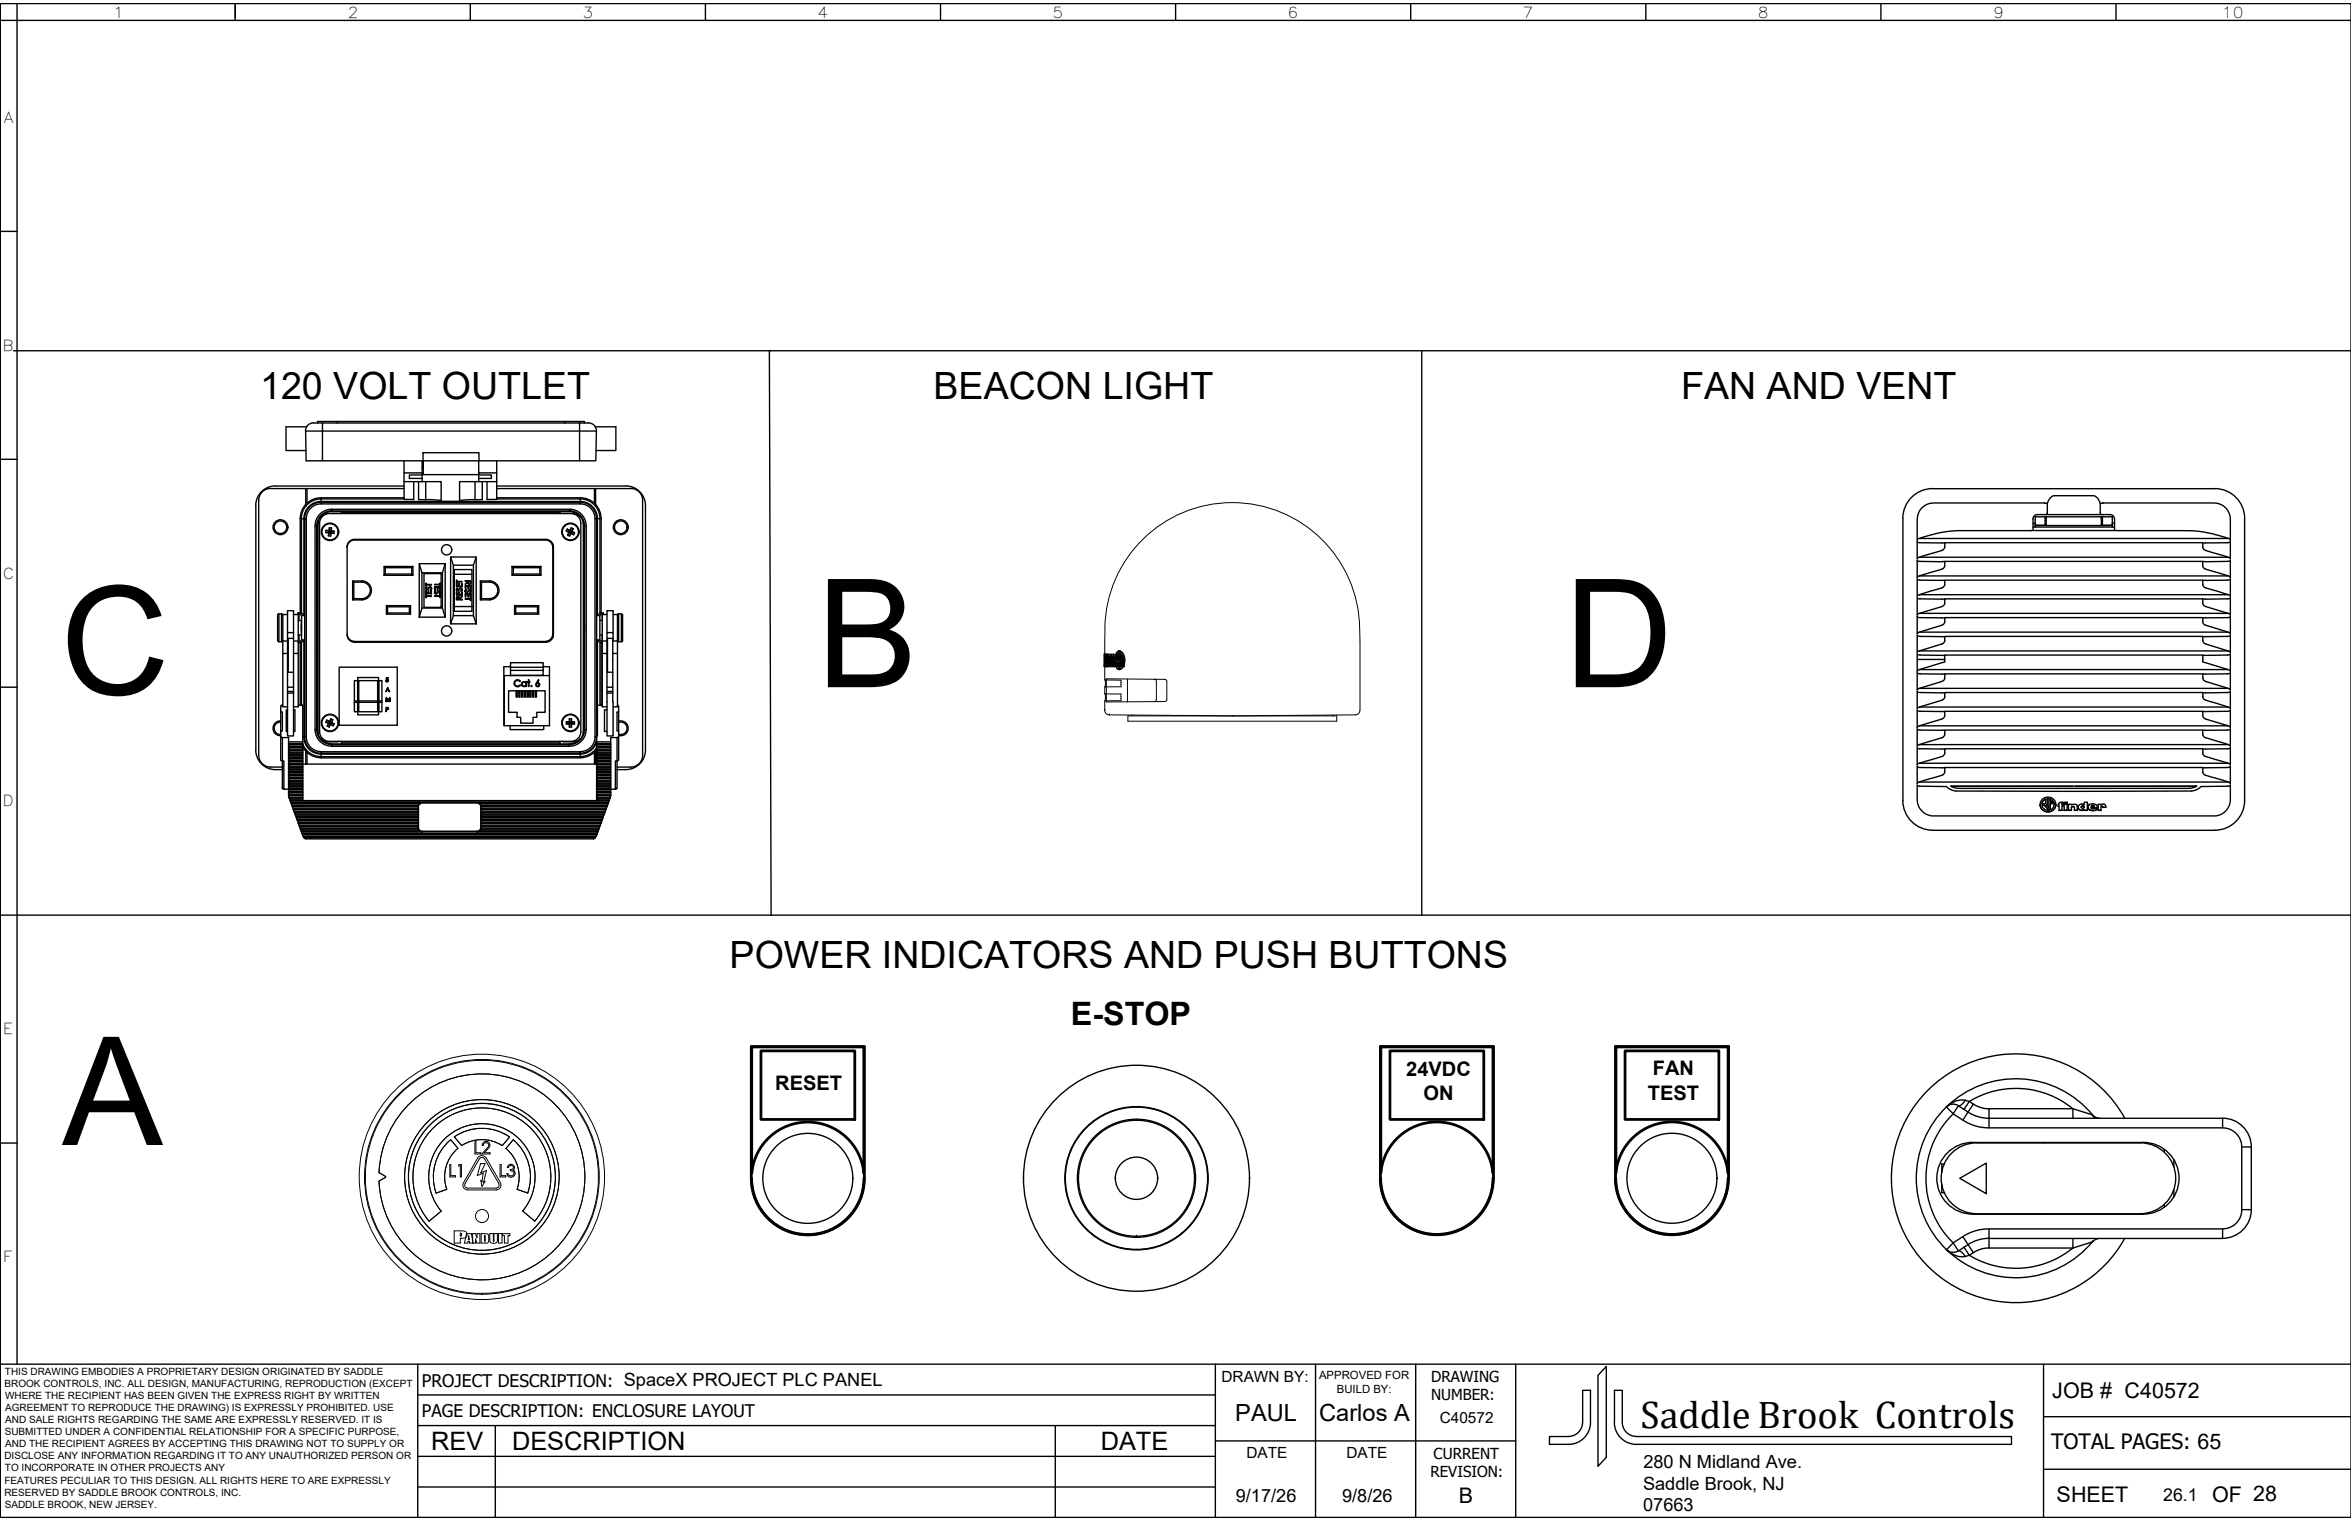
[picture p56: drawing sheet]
<svg xmlns="http://www.w3.org/2000/svg" width="432mm" height="279mm" viewBox="0 0 432 279" stroke-linecap="round" stroke-linejoin="round" font-family="sans-serif">
<defs><g id="words">
<g font-size="27.8">
<text x="11.1" y="127.6">C</text>
<text x="150" y="126.2">B</text>
<text x="287.3" y="126.2">D</text>
<text x="11.4" y="210.3">A</text>
</g>
<text font-size="7.1" x="301.3" y="262.4">Saddle Brook Controls</text>
<g font-size="6.9">
<text x="47.8" y="73.3">120 VOLT OUTLET</text>
<text x="171.5" y="73.3">BEACON LIGHT</text>
<text x="308.8" y="73.2">FAN AND VENT</text>
<text x="134" y="177.8">POWER INDICATORS AND PUSH BUTTONS</text>
</g>
<text font-size="5.9" x="196.7" y="188.3">E-STOP</text>
<g font-size="4.7">
<text x="79.2" y="266.3">REV</text>
<text x="94" y="266.4">DESCRIPTION</text>
<text x="202.2" y="266.3">DATE</text>
</g>
<g font-size="4.3">
<text x="226.9" y="261.1">PAUL</text>
<text x="242.3" y="261.1">Carlos A</text>
</g>
<g font-size="4">
<text x="376.9" y="256.8">JOB # C40572</text>
<text x="377.7" y="275.9">SHEET</text>
<text x="406.3" y="275.9">OF 28</text>
</g>
<g font-size="3.9">
<text x="376.7" y="266.3">TOTAL PAGES: 65</text>
<text x="267.9" y="276.1">B</text>
</g>
<g font-size="3.7">
<text x="258.3" y="197.6">24VDC</text>
<text x="303.6" y="197.5">FAN</text>
<text x="142.4" y="200.3">RESET</text>
<text x="261.5" y="202">ON</text>
<text x="302.6" y="202">TEST</text>
</g>
<g font-size="3.3">
<text x="301.8" y="269.6">280 N Midland Ave.</text>
<text x="227" y="275.9">9/17/26</text>
<text x="246.5" y="275.9">9/8/26</text>
<text x="301.8" y="273.6">Saddle Brook, NJ</text>
<text x="301.8" y="277.6">07663</text>
</g>
<g font-size="3.2">
<text x="77.5" y="254.8">PROJECT DESCRIPTION: SpaceX PROJECT PLC PANEL</text>
<text x="77.5" y="260.2">PAGE DESCRIPTION: ENCLOSURE LAYOUT</text>
<text x="397.3" y="275.7">26.1</text>
</g>
<g font-size="2.8">
<text x="20.8" y="3.2">1</text>
<text x="63.9" y="3.2">2</text>
<text x="107" y="3.2">3</text>
<text x="150.2" y="3.2">4</text>
<text x="193.3" y="3.2">5</text>
<text x="236.5" y="3.2">6</text>
<text x="279.7" y="3.2">7</text>
<text x="322.9" y="3.2">8</text>
<text x="366" y="3.2">9</text>
<text x="408.1" y="3.2">10</text>
<text x=".7" y="22.5">A</text>
<text x=".5" y="64.4">B</text>
<text x=".5" y="106.3">C</text>
<text x=".5" y="148.1">D</text>
<text x=".6" y="190">E</text>
<text x=".6" y="231.9">F</text>
<text x="224.3" y="253.8">DRAWN BY:</text>
<text x="262.8" y="253.9">DRAWING</text>
<text x="262.8" y="257.2">NUMBER:</text>
<text x="264.4" y="261.4">C40572</text>
<text x="228.9" y="267.9">DATE</text>
<text x="247.3" y="267.9">DATE</text>
<text x="263.3" y="267.9">CURRENT</text>
<text x="262.7" y="271.4">REVISION:</text>
</g>
<g font-size="2.1">
<text x="242.3" y="253.3">APPROVED FOR</text>
<text x="245.5" y="255.8">BUILD BY:</text>
</g>
<g font-size="1.8">
<text x=".8" y="254.8">BROOK CONTROLS, INC. ALL DESIGN, MANUFACTURING, REPRODUCTION (EXCEPT</text>
<text x=".9" y="252.6">THIS DRAWING EMBODIES A PROPRIETARY DESIGN ORIGINATED BY SADDLE</text>
<text x=".9" y="257">WHERE THE RECIPIENT HAS BEEN GIVEN THE EXPRESS RIGHT BY WRITTEN</text>
<text x=".9" y="263.7">SUBMITTED UNDER A CONFIDENTIAL RELATIONSHIP FOR A SPECIFIC PURPOSE,</text>
<text x="1" y="259.2">AGREEMENT TO REPRODUCE THE DRAWING) IS EXPRESSLY PROHIBITED. USE</text>
<text x="1" y="261.4">AND SALE RIGHTS REGARDING THE SAME ARE EXPRESSLY RESERVED. IT IS</text>
<text x=".8" y="268.1">DISCLOSE ANY INFORMATION REGARDING IT TO ANY UNAUTHORIZED PERSON OR</text>
<text x="1" y="265.9">AND THE RECIPIENT AGREES BY ACCEPTING THIS DRAWING NOT TO SUPPLY OR</text>
<text x=".8" y="272.5">FEATURES PECULIAR TO THIS DESIGN. ALL RIGHTS HERE TO ARE EXPRESSLY</text>
<text x=".8" y="274.7">RESERVED BY SADDLE BROOK CONTROLS, INC.</text>
<text x=".9" y="270.3">TO INCORPORATE IN OTHER PROJECTS ANY</text>
<text x=".9" y="276.9">SADDLE BROOK, NEW JERSEY.</text>
</g>
</g></defs>
<!-- layer: 0 -->
<g fill="none" stroke="#000" stroke-width=".25">
<path d="M0 .7h431.8v278.1h-431.8zM0 3.7h431.8M3.1 .7v249.9M43.2 .7v3M86.4 .7v3M129.6 .7v3M172.7 .7v3M215.9 .7v3M259.1 .7v3M302.3 .7v3M345.5 .7v3M388.6 .7v3"/>
<path d="M0 42.5h3.1M2.5 64.4h429.3M56.1 79.2h3.1v5.4h-3zM56.3 78.4h-3.8v4.4h3.7M59.2 77.7h47.2v1.5h-47.2zM59.2 77.7h-1.6a1.45 1.45 0 0 0-1.5 1.5M61.9 77.4h41.9v.3M61.9 77.4h-3.6v.3M61.9 77.4v.3M103.8 77.4h3.6v.3M106.4 77.7h1.7a1.45 1.45 0 0 1 1.4 1.5M106.4 79.2h3.1l-.1 5.4h-3z"/>
<path d="M109.3 78.4h3.8v4.4h-3.6M141.3 64.4l.3 103.7M261.1 64.4v103.7M0 84.4h3.1M47.5 91.9v46.8M49.7 89.7a2.17 2.17 0 0 0-2.2 2.2M49.7 89.7h6.5M55.1 95.3v17.3h-.4v.3M55.1 95.3h.3M55.4 95.3h.4v17.8l-.4-.5zM56.2 93l-.6 .8-.2 1.5M56.2 92.7v.3"/>
<path d="M56.2 89.7h.2v2.8l-.2 .5M56.2 89.7v3M56.2 92.7l-.8 1.2-.3 1.4M56.4 89.7h17.8M58.2 96.6h-.3v37.4M58.2 96.6v37.4M58.2 96.6h.1M58.3 96.6v37.4M58.3 99.3h.1M58.4 95.8l-.1 .8M59 92.3a2.99 2.99 0 0 0-3 3M59 92.6a2.7 2.7 0 0 0-2.7 2.7"/>
<path d="M59 92.1a3.1 3.1 0 0 0-3.2 3.2M59 91.4l-1.4 .3-1.2 .7M59 92.3h47.6v.3h-47.6zM59 91.4v.7M59 92.1h47.6M59 91.4h15.2M59.2 84.6h18.5M59.9 97.8h.6l-.1 .1M59.9 97.4l.6 .2-.1-.1M60 94.4a1.81 1.81 0 0 0-1.6 1.8v38.2a1.81 1.81 0 0 0 1.8 1.8M60.4 97.9l-.1 .5M60.4 97.5l-.5-.1-.1 .4 .6 .1"/>
<path d="M60.5 97.8l-.2 .6 .4 .1 .1-.6M60.5 97.8h.2M60.5 96.9l-.1 .6M60.5 94.3a1.81 1.81 0 0 0-1.8 1.8v38.3a1.81 1.81 0 0 0 1.8 1.8h44.4a1.81 1.81 0 0 0 1.8-1.8v-38.3a1.81 1.81 0 0 0-1.8-1.8M60.5 96.9l.4 .1M60.5 96.9v.7M60.5 94.3h44.4M60.7 97.8l.6 .2zM60.7 97.6v.9M60.7 97.6h-.2v.2M60.8 97.5l.6 .1M60.9 97l-.1 .5"/>
<path d="M60.9 97l-.2 .6 .2-.1M60.9 93.8a2.76 2.76 0 0 0-2.7 2.8M60.9 93.5a3.1 3.1 0 0 0-3 3.1M60.9 94a2.61 2.61 0 0 0-1.9 .8M60.9 93.6h43.7v.3h-43.7zM60.9 93.9v.1h41.9M61.4 97.6l-.1 .4M61.4 97.6h-.7M62.7 94.2h40.1M62.7 94v.3M65.1 99.2a1.34 1.34 0 0 0-1.3 1.3M65.1 99.2h35.1"/>
<path d="M74.2 89.3h-23.6a3.6 3.6 0 0 0-3.6 3.6v44.9M74.2 84.6v2.3h3.3v-2.3M74.2 88.5v3.2l1.8 .1v-3.3M74.2 91.7h-15.2a3.6 3.6 0 0 0-2.8 1.3M74.2 88.5h3.3M74.2 86.9v1.6M76.9 88.5v3.3h1.3v-3.3M77.5 85.8h.2v-1.2v2.6h10.2v-.5M77.5 86.9v.3h-2.3v.7h2.3M77.5 88.5h3.5v3.6h3.4v-3.6h3.5M77.5 87.2v1.3M77.5 86.1h.2"/>
<path d="M77.7 83.2h10.3v1.4h-10.3zM77.7 85.7h.1M78.2 91.8l2.8 .1M87.2 91.8l-2.8 .1M87.2 88.5v3.3M87.9 84.6v2.3h3.3v-2.3M87.9 87.2h2.4v.7h-2.4M87.9 88.5h3.3M87.9 86.9v1.6M88 84.6h18.4M88.6 88.5v3.3h-1.4M89.5 88.5v3.3l1.7-.1v-3.2"/>
<path d="M91.2 91.7h15.4v.4M91.2 89.3h23.8M91.2 86.9v1.6M91.2 89.7h18M91.2 91.4h15.4M100.2 99.2a1.34 1.34 0 0 1 1.3 1.3M101.5 99.9v17.3M102.8 94h1.8v-.2a2.76 2.76 0 0 1 2.8 2.8M102.8 94v.3M104 97.6l.6 .2h-.1M104.2 97.2l-.2 .3 .5 .3M104.2 97.2l.5 .2"/>
<path d="M104.2 97.2l.5 .4 .2-.7 .4 .2-.4 .6 .6 .2-.2 .3M104.5 97.8l-.2 .5 .3 .2M104.6 93.5a3.1 3.1 0 0 1 3.1 3.1M104.6 94a2.61 2.61 0 0 1 1.9 .8M104.6 97.8l-.3 .5M104.7 97.6l.8 .3M104.7 97.6l-.1 .2 .2 .1 .1-.2M104.8 97.9l.5 .3M104.9 98l-.3 .5M104.9 97l-.2 .6M105.3 97.1l-.3 .5M105.3 94.4a1.81 1.81 0 0 1 1.8 1.8v38.3a1.85 1.85 0 0 1-1.8 1.7"/>
<path d="M105.3 94.4h.1M105.3 98.2l-.4-.2-.1-.1-.2 .6M106.6 92.6a2.7 2.7 0 0 1 2.7 2.7M106.6 92.3a2.99 2.99 0 0 1 3 3M106.6 92.1a3.1 3.1 0 0 1 3.1 3.2M106.6 91.4l1.4 .3 1.2 .7M106.6 91.4v.3a3.6 3.6 0 0 1 2.8 1.3M107.1 95.8l.1 .8h.2M107.1 99.3h.1M107.2 96.6v37.4M107.4 96.6h.3M107.4 96.6v37.4"/>
<path d="M107.7 96.6v37.4M109.3 95.3h.3v40.1M109.3 95.3v40.1M109.4 92.7l.7 1.2 .3 1.4M109.4 92.7v.3M109.4 89.7h-.2v2.8l.2 .5M109.4 93l.5 .8 .3 1.5v17.3l-.5 .5M109.7 95.3v17.8h.5v4.5h-.5v17.6M109.7 95.3h.7M110.4 95.3v17.3h.4v.3M114.9 89.3a3.6 3.6 0 0 1 3.7 3.6v44.9M115.9 89.7a2.17 2.17 0 0 1 2.1 2.2"/>
<path d="M115.9 89.7h-6.5v3M118 91.9v46.8M51 113v4.7M51 117.7l.2 .2M51.2 112.8l-.2 .2M51.7 112.8l.2 .2M51.7 112.8h-.5v5.1h.5M51.7 112.8v5.1M51.9 117.7l-.2 .2M51.9 117.8h.9M52.8 116.2v-4h1.1v4M52.8 119.5h.1"/>
<path d="M52.8 112.9h-.9v7.1M52.8 117.8v2.2M52.9 119v2.7M53.9 117.3v17.9h-1.1v-15.2h-.9v9.8h.9M53.9 117.3v-1.1h-1.1v1.6M53.9 117.3h-1v6.2h1M53.9 112.9h.9v16.9h-.9M53.9 117.8h.9M54.7 112.6h.2M54.8 114h.5M54.8 116.6h.5M54.9 118h-.1h.3"/>
<path d="M54.9 112.6l.5 .5v4.5l-.5 .4M54.9 112.6v1.4M54.9 116.6v1.4M55.1 112.6h.3M55.1 118v11.5M55.3 114.7v1.2M55.4 118h-.3M55.4 114.2v2.2M55.4 113.1h.4M55.4 117.6h.4M58.2 114.3v2zM58.3 111.1h.1"/>
<path d="M58.3 119.5h.1M63.8 100.5v16a1.34 1.34 0 0 0 1.3 1.3h35.1a1.39 1.39 0 0 0 1.3-1.3M63.8 100.4a1.34 1.34 0 0 1 1.3-1.3h35.2a1.34 1.34 0 0 1 1.3 1.3M63.8 116.6a1.34 1.34 0 0 0 1.3 1.4M63.8 100.2h.1M64.8 106.7l.2 .2h1.5v-.2M64.8 110.2l.2-.2h1.5v.2zM65 106.9v3.1M65.1 118h35.2M66.5 106.7a1.73 1.73 0 0 1 1.7 1.7 1.73 1.73 0 0 1-1.7 1.8M66.5 106.9a1.51 1.51 0 0 1 1.5 1.5 1.51 1.51 0 0 1-1.5 1.6M66.5 106.7h-1.7v3.5"/>
<path d="M70.5 104.1h5.3v1.6h-5.3zM70.5 105.7l.3-.2h4.8l.2 .2M70.5 104.1l.3 .2h4.8l.2-.2M70.8 104.3v1.2M71 111.3l.2 .2v1.1l-.2 .2zM71 111.3h4.4v1.5h-4.4M71.2 112.6h4l.2 .2M75.2 111.5v1.1M75.4 111.3l-.2 .2h-4M75.6 104.3v1.2M77 103.5h4.8v9.9h-4.8zM77 103.5l.5 1.7v6.5"/>
<path d="M77.5 111.7h3.8l.5 1.7M77.5 111.7l-.5 1.7M77.9 105.4h3.1v6.2h-3.1zM78.2 107.1h.1v.3h.9v.1h-.9v.2h-.1zM78.2 108.5h.1v.5h.3v-.5h.1v.5h.4v-.5h.1v.6h-1zM78.2 109.2h.1v.3l.9 .1h-.9v.2h-.1zM78.2 107.9l.2-.1-.1 .2a.15 .15 0 0 0 0 .2 .15 .15 0 0 0 .2 0l.3-.3a.27 .27 0 0 1 .5 0 .27 .27 0 0 1-.3 .4l.1-.1a.2 .2 0 0 0 0-.2 .2 .2 0 0 0-.2-.1l-.3 .4a.25 .25 0 0 1-.4-.1 .25 .25 0 0 1 0-.3zM79.8 109.4h1v-.2h.1v.5h-.1v-.2zM79.8 107.8h1.1v.6h-.1v-.5h-.4v.5h-.1v-.5h-.4v.5h-.1zM79.8 107.3h1v-.2h.1v.6h-.1v-.3zM79.9 108.6l.1-.1v.2a.18 .18 0 0 0-.1 .2 .18 .18 0 0 0 .3 .1l.3-.4a.26 .26 0 0 1 .3 0 .26 .26 0 0 1 .1 .4l-.2 .1 .1-.2a.16 .16 0 0 0 0-.2 .16 .16 0 0 0-.3 0l-.2 .3a.3 .3 0 0 1-.4 0 .3 .3 0 0 1 0-.4zM81.3 105.2v6.5"/>
<path d="M81.8 103.5l-.5 1.7h-3.8M82.8 102.3h4.7v12.3h-4.7zM82.8 102.3l.5 1.5v9.3l-.5 1.5M83.3 113.1h3.7l.5 1.5M83.4 105.5h3.3v5.9h-3.3zM83.4 111.4v.9h3.3v-.9M83.4 105.5v-.9h3.3v.9M83.8 106.6h.1v.2l1 .1h-1v.2h-.1zM83.8 108.7h.1v.5h.3v-.5h.1v.5h.5v-.5h.1v.6h-1.1zM83.8 107.2h.1v.5h.3v-.5h.1v.5h.5v-.5h.1v.6h-1.1zM83.8 108.1l.2-.1-.1 .2a.16 .16 0 0 0 0 .2 .16 .16 0 0 0 .3 0l.2-.3a.31 .31 0 0 1 .5 .1 .31 .31 0 0 1-.2 .4v-.2a.18 .18 0 0 0 .1-.2 .18 .18 0 0 0-.3-.1l-.3 .4a.26 .26 0 0 1-.3 0 .26 .26 0 0 1-.1-.4zM83.9 109.6a.3 .3 0 0 1 .3 0 .3 .3 0 0 1 .2 .3l.5-.4-.5 .5 .5 .1v.1h-1.1z"/>
<path d="M83.9 109.7l.3-.1 .1 .5h-.4zM85.4 109.1h1.1v.6h-.1v-.5h-.3v.5h-.1v-.5h-.4v.5h-.2zM85.4 107.6h1.1v.6h-.1v-.5h-.3v.5h-.1v-.5h-.4v.5h-.2zM85.4 106.7h1.1v.4a.29 .29 0 0 1-.4 .2 .29 .29 0 0 1-.2-.3l-.5 .4 .5-.5zM85.4 110h1v-.2h.1v.5h-.1v-.2h-1zM85.6 108.3l.1 .1h-.1a.2 .2 0 0 0-.1 .3 .2 .2 0 0 0 .3 .1l.3-.4a.23 .23 0 0 1 .4 .1 .23 .23 0 0 1-.2 .3l.1-.1a.15 .15 0 0 0 0-.2 .15 .15 0 0 0-.3 0l-.2 .3a.3 .3 0 0 1-.5-.1 .3 .3 0 0 1 .2-.4zM86 106.8h.4v.2a.19 .19 0 0 1-.2 .3 .19 .19 0 0 1-.2-.3zM87 103.8v9.3M87.5 102.3l-.5 1.5h-3.7M88.2 106.7l.2 .2h1.5v-.2h-1.7v3.5h1.7v-.2h-1.5l-.2 .2M88.4 106.9v3.1M89.9 106.7a1.73 1.73 0 0 1 1.8 1.7 1.73 1.73 0 0 1-1.8 1.8"/>
<path d="M89.9 106.9a1.51 1.51 0 0 1 1.5 1.5 1.51 1.51 0 0 1-1.5 1.6M94 104.1h5.4v1.6h-5.4zM94 104.1l.3 .2v1.2l-.3 .2M94.3 105.5h4.8M94.3 104.3h4.8M94.5 111.3h4.4v1.5h-4.4zM94.5 111.3l.2 .2v1.1l-.2 .2M94.7 112.6h4l.2 .2M98.7 111.5v1.1M98.9 111.3l-.2 .2h-4M99.4 104.1l-.3 .2v1.2l.3 .2M101.5 103h.1"/>
<path d="M101.5 113.9h.1M101.6 116.6a1.34 1.34 0 0 1-1.3 1.4M101.6 100.4v16.2M107.1 111.1h.1M107.1 119.5h.1M107.3 114.3v2zM109.7 117.6l.5 .4v11.5M110.2 117.6l.4 .4M110.2 118h.2M110.2 116.6h.4v1.4M110.4 112.6h-.2M110.4 118h.2"/>
<path d="M110.4 118v11.5M110.6 118h.1M110.6 112.6v1.4h-.4M110.6 117.8h.9M110.6 112.6l-.4 .5M110.8 112.6h-.2M111.5 117.8v-1.6h1.1v1.6M111.5 112.9h-.9v7.1M111.5 116.2v-4h1.1v4M111.5 119h.1M111.5 117.8v2.2M112.5 117.8h.9"/>
<path d="M112.6 112.9h.8v7.1M113.4 117.7l.2 .2M113.6 112.8l-.2 .2M113.6 112.8h.5v5.1h-.5zM114.1 112.8l.2 .2M114.3 117.7l-.2 .2M114.3 113v4.7M0 126.2h3.1M47 137.8a3.6 3.6 0 0 0 3.6 3.6h1.3M47.5 138.7a2.17 2.17 0 0 0 2.2 2.2h2.2M51.5 132.4a1.37 1.37 0 0 0-1.4 1.4 1.37 1.37 0 0 0 1.4 1.3M51.5 132.6a1.15 1.15 0 0 0-1.1 1.2 1.15 1.15 0 0 0 1.1 1.1"/>
<path d="M51.5 130.6l.3 .2 .1 3.4M51.5 135.3l.3 .2M51.6 129.8l-.1 9.8 .2 .1 .4 .1v5.2h.9M51.8 134.2l-.3 .2M51.9 135.5l-.1 9.3 .3 .2M51.9 135.5h1.1v.8M51.9 129.5l-.2 .1-.2 .1M52.8 130.4h-.2v4h.2M52.8 126.2h1.1M52.8 121.3h.1M52.8 122.3h.1M52.8 127h1.1"/>
<path d="M52.8 127.3h1.1M53 136.3v.3h2.6v-.3M53 136.6v.2h2.6v-.2M53 136.8v.3h2.6v-.3M53 137.1v.2h2.6v-.2M53 137.3v.3h2.6v-.3M53 137.6v.2h2.6v-.2M53 137.8v.3h2.6v-.3M53 138.1v.2h2.6v-.2M53 138.3v.3h2.6v-.3M53 138.6v.2h2.6v-.2M53 138.9v.3h2.6v-.3"/>
<path d="M53 139.2v.2h2.6v-.2M53 139.4v.3h2.6v-.3M53 139.7v.2h2.6v-.2M53 139.9v.3h2.6v-.3M53 136.3h2.6M53 136.8h.1M53 137.3h.1M53 137.8h.1M53 138.3h.1M53 138.8v.1M53 139.4h.1M53 139.9h.1"/>
<path d="M53 136.8h2.6M53 137.3h2.6M53 137.8h2.6M53 138.3h2.6M53 138.9h2.6M53 139.4h2.6M53 139.9h2.6M53.9 130.4h.3v4h-.3M53.9 120h.9M54.8 129.5h.8v6.8M55.4 129.5v-11.5l.4-.4v17.8M55.6 136.7l.6 .9"/>
<path d="M55.6 137.2l.6 .8M55.6 136.8h.1M55.6 137.3h.1M55.6 137.8h.1M55.6 138.3h.1M55.6 138.8v.1M55.6 139.4h.1M55.6 139.9h.1M55.6 135.4h.2M55.8 135.4a3.1 3.1 0 0 0 3.2 3.1M56 135.4a2.99 2.99 0 0 0 3 3M56 135.4v-40.1h.3v40.1"/>
<path d="M56 135.4h.3M56.2 137.6v.4M56.2 137.7l.2 .5M56.2 138v2.4M56.2 137.6a3.6 3.6 0 0 0 2.8 1.4v.2h47.6v-.2M56.3 135.4a2.7 2.7 0 0 0 2.7 2.7M56.4 138.2l1.2 .7 1.4 .3M56.4 138.2v2.2M57.9 134h.3M57.9 134a3.1 3.1 0 0 0 3 3.1M58.2 134h.1l.1 .8M58.2 134a2.76 2.76 0 0 0 2.7 2.8"/>
<path d="M58.3 131.3h.1M59 138.1h47.6v.3h-47.6zM59 138.5h47.6v.5h-47.6zM59 135.8a2.61 2.61 0 0 0 1.9 .8M59.8 132.6l.5 .3M60 132.3l.5 .2M60 132.3l.6 .4M60 132.3l-.1 .3 .6 .3M60.1 133.4l.3 .1M60.2 136.3h1.8M60.3 132.9l-.2 .5M60.3 132.9h.2l-.4 .5"/>
<path d="M60.6 132.7l.1 .1 .4-.6-.2 .5M60.6 132.7l-.1 .2h.2v-.1M60.7 133.1v-.2l.5 .4M60.8 132l.3 .2M60.8 132.1l-.2 .6-.1-.2zM60.9 132.7l.5 .3M60.9 132.7l-.2 .1 .7 .2-.2 .3-.5-.2-.2 .5 .2-.7M60.9 136.8h43.7v.3h-43.7zM62.2 136.2h-.2M62.3 122.6h10.7v10.6h-10.7zM62.7 136.7h-1.8v.1M62.7 136.5h40.1"/>
<path d="M62.7 136.2v.5M65.1 129v-.2h.6v.2M65.1 129v1.7h.6v-1.7M65.1 128.8v-3.8h.6v3.8M65.1 129h.6M65.7 124.5h3.8v6.8h-3.8zM65.9 129v-.2h3.5v.2M65.9 129v1.7h3.5v-1.7M65.9 128.8v-3.8h3.5v3.8M65.9 129h3.5M69.6 128.8v.2h.5v-.2M69.6 129v1.7h.5v-1.7"/>
<path d="M69.6 128.8v-3.8h.5v3.8M69.6 128.8h.5M70.9 129.9l.5 .2-.1 .2-.3 .1v.3zM71 128.1l.3 .7 .3-.7 .1 .8-.1-.6-.3 .6-.3-.6-.1 .6zM71 130h.2l.1 .2-.3 .1zM71 124.5h.3l-.2 .1-.1 .2a.25 .25 0 0 1 .3 .1 .25 .25 0 0 1-.2 .3 .25 .25 0 0 1-.3-.1h.1a.18 .18 0 0 0 .2 .1 .18 .18 0 0 0 .2-.2 .18 .18 0 0 0-.2-.2l-.2 .1zM71.2 126.3l.4 .8-.2-.3h-.4l-.2 .3zM71.2 126.4l.1 .3h-.2zM92.5 130.9h.1M92.5 126.4h.1M92.6 124.1h8.3v9.2h-8.3zM93.4 126.9h6.7v4h-1.5v.9h-.7v1h-2.3v-1h-.6v-.9h-1.6z"/>
<path d="M93.7 133.3v.7h6.2v-.7M93.8 123.1v-.5h6v.5M93.8 122.6v-.9h6v.9M93.8 123.1v1h6v-1M93.8 122.5h-1.3l.1 10.8M93.8 123.1h6M93.8 124.1h.1M94.6 125.1a.67 .67 0 0 1 1 0l-.1 .1a.53 .53 0 0 0-.8-.1 .53 .53 0 0 0 0 .8 .53 .53 0 0 0 .8-.1l.1 .1a.65 .65 0 0 1-1 .1 .65 .65 0 0 1 0-.9zM94.8 126.9v1.2h.2v-1.2M95.3 126.9v1.2h.2v-1.2M95.8 126.9v1.2h.2v-1.2M95.8 125.4l.3-.2 .5 .2 .1-.2v.9l-.1-.1a.46 .46 0 0 1-.6 0 .46 .46 0 0 1-.2-.6z"/>
<path d="M96.3 126.9v1.2h.2v-1.2M96.8 126.9v1.2h.2v-1.2M97 124.9h.2v.3h.1l-.1 .1v.8h-.2v-.8h-.1l.1-.1zM97.3 126.9v1.2h.2v-1.2M97.5 126h.2v.1h-.2zM97.8 126.9v1.2h.2v-1.2M98.3 126.9v1.2h.2v-1.2M98.9 124.9h.1l-.3 .5a.37 .37 0 0 1 .4 .4 .37 .37 0 0 1-.5 .4 .37 .37 0 0 1-.2-.6zM99.8 124.1h.1M99.8 122.5h1.1v1.6M102.8 136.2v.5M103.3 136.2h.2"/>
<path d="M103.5 136.3h1.8M104 132.6l.7 .1-.1-.1M104 133l.7-.1-.1 .6M104.5 132.6h-.5v.4h.5M104.6 132.1l.1 .6M104.7 132.7l-.1 .9M104.7 132.7h.2v.2M104.7 132.9h.2M104.9 132.9l.6 .1M105 133.5v-.5l-.1-.1 .1 .7h-.4M105 132.1v.5M105 132l-.4 .1v.5"/>
<path d="M105 132.1l-.1 .6M105 132.6h.5M105 132.6l-.1 .1 .6-.1M105.5 132.6v.4h-.5M106.5 135.8a2.61 2.61 0 0 1-1.9 .8M107.1 131.3h.1M107.2 134l-.1 .8M107.2 134h.5M107.4 134a2.76 2.76 0 0 1-2.8 2.8v-.1h-41.9M107.7 134a3.1 3.1 0 0 1-3.1 3.1M109.2 138.2l-1.2 .7-1.4 .3M109.3 135.4a2.7 2.7 0 0 1-2.7 2.7"/>
<path d="M109.3 135.4h.3M109.4 137.6a3.6 3.6 0 0 1-2.8 1.4M109.4 137.6v.4M109.4 137.7l-.2 .5v2.2M109.4 138v2.4M109.6 136.4a3.1 3.1 0 0 1-3 2.1M109.6 135.4a2.99 2.99 0 0 1-3 3M109.6 136.3v.3h2.6v-.3M109.6 136.6v.2h2.6v-.2M109.6 136.8v.3h2.6v-.3M109.6 137.1v.2h2.6v-.2M109.6 137.3v.3h2.6v-.3"/>
<path d="M109.6 137.6v.2h2.6v-.2M109.6 137.8v.3h2.6v-.3M109.6 138.1v.2h2.6v-.2M109.6 138.3v.3h2.6v-.3M109.6 138.6v.2h2.6v-.2M109.6 138.9v.3h2.6v-.3M109.6 139.2v.2h2.6v-.2M109.6 139.4v.3h2.6v-.3M109.6 139.7v.2h2.6v-.2M109.6 139.9v.3h2.6v-.3M109.6 137.4l-.2 .2M109.6 136.3h2.6"/>
<path d="M109.6 135.6v.7M109.6 136.8h.1M109.6 137.3h.1M109.6 137.8h.1M109.6 138.3h.1M109.6 138.8v.1M109.6 139.4h.1M109.6 139.9h.1M109.6 136.8h2.6M109.6 137.3h2.6M109.6 137.8h2.6M109.6 138.3h2.6"/>
<path d="M109.6 138.9h2.6M109.6 139.4h2.6M109.6 139.9h2.6M109.6 137.8l-.2 .2M109.9 129.5h.7M111.5 130.4h-.5v4h.5M111.5 126.2h1M111.5 121.7h.1M111.5 122.3h.1M111.5 127h1M111.5 127.3h1M112.2 136.8h.1"/>
<path d="M112.2 137.3h.1M112.2 137.8h.1M112.2 138.3h.1M112.2 138.8v.1M112.2 139.4h.1M112.2 139.9h.1M112.5 123.5h-.9v-6.2h.9v11.6M112.5 120h.9v9.8h-.8M112.6 128.9v6.3h-1.1v-15.2h-.9v9.8h.9M113.3 134.2l.3 .2M113.3 135.5v4.3h-.3v5.2h-.8M113.3 135.5h-1.1v.8"/>
<path d="M113.4 129.5l.2 .2M113.6 132.7a1.15 1.15 0 0 1 1.6 1.1 1.15 1.15 0 0 1-1.6 1.1M113.6 132.5a1.37 1.37 0 0 1 1.8 1.3 1.37 1.37 0 0 1-1.8 1.3M113.6 130.6l-.3 .2v3.4M113.6 135.3l-.3 .2M113.6 139.6l-.3 .2v5l-.3 .2M113.6 129.8v9.8M118 138.7a2.17 2.17 0 0 1-2.1 2.2h-2.6M118.6 137.8a3.6 3.6 0 0 1-3.7 3.6M53 140.2v.2h2.6v-.2M53 140.4v.3h2.6v-.3M53 140.7v.2h2.6v-.2"/>
<path d="M53 140.9v.3h2.6v-.3M53 141.2v.2h2.6v-.2M53 141.5v.3h2.6v-.3M53 141.8v.1h2.6v-.1M53 142v.3h2.6v-.3M53 142.3v.2h2.6v-.2M53 142.5v.3h2.6v-.3M53 142.8v.2h2.6v-.2M53 143v.3h2.6v-.3M53 143.3v.2h2.6v-.2M53 143.5v.3h2.6v-.3M53 143.8v.2h2.6v-.2"/>
<path d="M53 144v.3h2.6v-.3M53 144.3v.2h2.6v-.2M53 144.5v.3h2.6v-.3M53 144.8v.2h2.6v-.2M53 145.1v.3h2.6v-.3M53 145.4v.2h2.6v-.2M53 145.6v.3h2.6v-.3M53 145.9v.2h2.6v-.2M53 146.1v.3h2.6v-.3M53 140.4h.1M53 140.9h.1M53 141.4v.1"/>
<path d="M53 141.9v.1M53 142.5h.1M53 143h.1M53 143.5h.1M53 144h.1M53 144.5h.1M53 145v.1M53 145.6h.1M53 146.1h.1M53 140.4h2.6M53 140.9h2.6M53 141.5h2.6"/>
<path d="M53 142h2.6M53 142.5h2.6M53 143h2.6M53 143.5h2.6M53 144h2.6M53 144.5h2.6M53 145.1h2.6M53 145.6h2.6M53 146.1h2.6M53.1 146.4v.2h2.5v-.2M53.1 146.6l.1 .3h2.4v-.3M53.1 146.6h2.5"/>
<path d="M53.1 146.6h.1M53.3 146.9v.2M53.3 147.1l.1 .3h58.3l.1-.3M53.3 147.1h58.6M53.4 147.4l.1 .2h23.6M53.5 147.7l.1 .3h23.3M53.5 147.6v.1M53.6 148l.1 .1 23.2 .1M53.7 148.2l.1 .3h23.1v-.3M53.7 148.2h23.2M53.7 148.1v.1M53.8 148.5l.1 .2h23v-.2"/>
<path d="M53.9 148.7l.1 .3h22.9v-.3M53.9 148.7h23M53.9 148.7h.1M54 149l.1 .2h22.8v-.2M54.1 149.2l.1 .3h22.7v-.3M54.1 149.2h22.8M54.1 149.2h.1M54.2 149.5l.1 .2h22.6v-.2M54.3 149.7l.1 .3h22.5v-.3M54.3 149.7h22.6M54.3 149.7h.1M54.4 150v.2h22.5v-.2"/>
<path d="M54.4 150.2l.1 .3h22.4v-.3M54.4 150.2h22.5M54.4 150.2h.1M54.6 150.5v.2h22.3v-.2M54.6 150.7l.1 .3h22.2v-.3M54.6 150.7h22.3M54.6 150.7h.1M54.8 151v.2h22.1v-.2M54.8 151.3l.1 .3h22v-.3M54.8 151.3h22.1M54.8 151.2v.1M54.9 151.6l.1 .2h21.9v-.2"/>
<path d="M55 151.8l.1 .3h21.8v-.3M55 151.8h21.9M55 151.8h.1M55.1 152.1l.1 .2M55.2 152.3l.1 .3h21.7M55.2 152.3h21.7M55.2 152.3h.1M55.3 152.6l.1 .2h22.1M55.4 152.8h54.4M55.4 152.8l.1 .3h54.2M55.4 152.8h.1M55.5 153.1l.1 .2h54l.1-.2"/>
<path d="M55.6 153.3l.1 .3h53.8M55.6 153.3h54M55.6 153.3h.1M55.6 140.4h54M55.6 146.9v.2h54v-.2M55.6 140.9h.1M55.6 141.4v.1M55.6 141.9v.1M55.6 142.5h.1M55.6 143h.1M55.6 143.5h.1M55.6 144h.1"/>
<path d="M55.6 144.5h.1M55.6 145v.1M55.6 145.6h.1M55.6 146.1h.1M55.6 146.6h.1M55.8 153.9h53.6l-.4 .2h-52.8zM55.8 153.8h53.5M76.8 152.1v.2M76.8 148.2h.1M76.8 152a.69 .69 0 0 0 .8 .7M76.9 152.3l.3 .4 .3 .1M76.9 148.7h.1"/>
<path d="M76.9 149.2h.1M76.9 149.7h.1M76.9 150.2h.1M76.9 150.7h.1M76.9 151.2v.1M76.9 151.8h.1M76.9 152.1h.1M76.9 152.3h.1M77.1 147.6l-.3 .5M77.1 147.6l-23.6 .1M77.1 147.6l.5-.1h10l.4 .1M88 147.6l.3 .3"/>
<path d="M88 147.6l23.7 .1-.1 .3h-23.3M88 147.6h23.7M88.3 147.9v.2M88.3 152.3l-.2 .3-.5 .2M88.3 152a.69 .69 0 0 1-.7 .7M88.3 152.3h21.7l-.1 .3h-21.8M88.3 152.3h.1M88.3 152.3h21.7M88.3 148.2h.1M88.3 152.1v.2M88.3 148.2h23.2l-.1 .3h-23.1zM88.3 148.5v.2h23l.1-.2"/>
<path d="M88.3 148.7h23l-.1 .3h-22.9zM88.3 149v.2h22.8l.1-.2M88.3 149.5v-.3h22.8l-.1 .3M88.3 149.5v.2h22.6l.1-.2M88.3 150v-.3h22.6l-.1 .3M88.3 150v.2h22.4l.1-.2M88.3 150.2h22.4l-.1 .3h-22.3zM88.3 150.5v.2h22.2l.1-.2M88.3 151v-.3h22.3l-.2 .3M88.3 151v.2h22.1v-.2M88.3 151.6v-.3h22.1l-.1 .3M88.3 151.6v.2h21.9v-.2"/>
<path d="M88.3 152.1v-.3h21.9l-.1 .3M88.3 148.7h.1M88.3 149.2h.1M88.3 149.7h.1M88.3 150.2h.1M88.3 150.7h.1M88.3 151.2v.1M88.3 151.8h.1M88.3 152.1h.1M88.3 149.5h22.7M88.3 150h22.5M88.3 151h22.1"/>
<path d="M88.3 151.6h22M88.3 152.1h21.8M109.6 140.2v.2h2.6v-.2M109.6 140.4v.3h2.6v-.3M109.6 140.7v.2h2.6v-.2M109.6 140.9v.3h2.6v-.3M109.6 141.2v.2h2.6v-.2M109.6 141.5v.3h2.6v-.3M109.6 141.8v.1h2.6v-.1M109.6 142v.3h2.6v-.3M109.6 142.3v.2h2.6v-.2M109.6 142.5v.3h2.6v-.3"/>
<path d="M109.6 142.8v.2h2.6v-.2M109.6 143v.3h2.6v-.3M109.6 143.3v.2h2.6v-.2M109.6 143.5v.3h2.6v-.3M109.6 143.8v.2h2.6v-.2M109.6 144v.3h2.6v-.3M109.6 144.3v.2h2.6v-.2M109.6 144.5v.3h2.6v-.3M109.6 144.8v.2h2.6v-.2M109.6 145.1v.3h2.6v-.3M109.6 145.4v.2h2.6v-.2M109.6 145.6v.3h2.6v-.3"/>
<path d="M109.6 145.9v.2h2.6v-.2M109.6 146.1v.3h2.5l.1-.3M109.6 146.4v.2h2.4l.1-.2M109.6 146.6v.3h2.3l.1-.3M109.6 140.9h.1M109.6 141.4v.1M109.6 141.9v.1M109.6 142.5h.1M109.6 143h.1M109.6 143.5h.1M109.6 144h.1M109.6 144.5h.1"/>
<path d="M109.6 145v.1M109.6 145.6h.1M109.6 146.1h.1M109.6 146.6h.1M109.6 140.4h2.6M109.6 140.9h2.6M109.6 141.5h2.6M109.6 142h2.6M109.6 142.5h2.6M109.6 143h2.6M109.6 143.5h2.6M109.6 144h2.6"/>
<path d="M109.6 144.5h2.6M109.6 145.1h2.6M109.6 145.6h2.6M109.6 146.1h2.6M109.6 146.6h2.4M109.6 153.3h.1M109.6 153.3l-.3 .5h-53.5l-.1-.2M109.8 152.8l-.1 .3M109.9 152.6l-.1 .2h-22.2v-.1h-10l-.1 .1M110 152.3h.1M110 152.1v.2M110.2 151.8h.1"/>
<path d="M110.4 151.2v.1M110.5 150.7h.1M110.7 150.2h.1M110.9 149.7h.1M111.1 149.2h.1M111.3 148.7h.1M111.5 148.1v.1M111.5 148v.1l-23.2 .1M111.7 147.6v.1M111.7 147.4v.2M111.9 146.9l-.1 .2M112 146.6h.1"/>
<path d="M112.2 140.4h.1M112.2 140.9h.1M112.2 141.4v.1M112.2 141.9v.1M112.2 142.5h.1M112.2 143h.1M112.2 143.5h.1M112.2 144h.1M112.2 144.5h.1M112.2 145v.1M112.2 145.6h.1M112.2 146.1h.1"/>
<path d="M113.3 141.4h1.7M0 168.1h431.8M0 210h3.1M356.6 217.5v1.6h.5M357.1 213.8h-.5v1.6M357.5 203.3a18.3 18.3 0 0 0 .3 26.6 18.3 18.3 0 0 0 26.5-1.8M357.5 203.3a18.3 18.3 0 0 1 26.8 1.5M358.8 211.5a6.5 6.5 0 0 1 4.2-1.6h30.1a6.5 6.5 0 0 1 6.5 6.5 6.5 6.5 0 0 1-6.5 6.6l-30.1-.1a6.5 6.5 0 0 1-6.1-4.2 6.5 6.5 0 0 1 1.9-7.2zM359.7 203.1a1.77 1.77 0 0 0-2.2 .2M359.7 203.1v.1M359.9 216.5l4.9-2.8v5.6zM360.7 203.8h.1"/>
<path d="M361 202.1a3.8 3.8 0 0 0-3.5 1.2l1.2 1.3 1-1.5 1.8 1.2-1 1.5M361 202.1l-.5 .6-.7 .5M361 202.1l.7 .2M361.7 202.3l.7 .5-.9 1.5 1.5 .7 1.7 .4h.6v-1.7h15.4M361.7 202.3a16.6 16.6 0 0 1 19 1.4M361.7 202.3l-1 1.5M362.3 209.8a6.6 6.6 0 0 0-6.6 6.6 6.6 6.6 0 0 0 6.6 6.6M362.3 209.9h31.3M362.4 202.8a5.2 5.2 0 0 0 2.9 .9M365.3 207.2v-1.8h42.9v1.8M375.5 209.9v.1M380.7 203.7l2.2 .6a4.4 4.4 0 0 1 2.2 1l.6 .1"/>
<path d="M380.7 203.7v1.6M380.7 205.4h.1M384.2 204.7l.5 .7M390.2 205.4a22.8 22.8 0 0 0-34.5-6.6 22.8 22.8 0 0 0 0 35.2 22.8 22.8 0 0 0 34.5-6.5M393.6 209.8a6.6 6.6 0 0 1 6.6 6.6 6.6 6.6 0 0 1-6.6 6.6M397.5 211.1v.6M399.3 213v1.4M399.3 218.6v1.3M408.2 205.4a5.3 5.3 0 0 1 5.3 5.3M411.7 210.7h1.8v11.5h-1.8M357.5 229.6a1.77 1.77 0 0 0 2.2 .2M357.5 229.6a3.8 3.8 0 0 0 3.5 1.2"/>
<path d="M359.7 229.8h.1M359.8 229.8l.7 .4 .5 .6M360.5 227.2a8.7 8.7 0 0 1 4.8-1.5h42.9a3.5 3.5 0 0 0 3.5-3.5v-11.5a3.5 3.5 0 0 0-3.5-3.5h-42.9a8.7 8.7 0 0 1-4.8-1.4l-1.8-1.2a16.6 16.6 0 0 0 0 23.7l1 1.5M360.5 227.2l-1.8 1.1-1.2 1.3M360.5 227.2l1 1.4-1.8 1.2M360.7 229.1l1 1.5M361.7 230.6l-.7 .2M362.3 223.1h31.3M365.3 227.5l-1.7 .2-1.1 .4-1 .5 .9 1.5-.7 .5M365.3 225.7v1.8h42.9v-1.8M365.3 227.5v1.8h15.4M365.3 229.3a5.2 5.2 0 0 0-2.9 .8"/>
<path d="M375.5 223v.1M380.7 229.3a16.6 16.6 0 0 1-19 1.3M380.7 227.5v1.8M380.7 227.5h.1M384.3 228.1h.1M384.3 228.1l-3.6 1.2M385.3 227.5l-.6 .3-.4 .3M397.5 221.3v.5M413.5 222.2a5.3 5.3 0 0 1-5.3 5.3M0 250.6h431.8M76.7 250.6v28.2M76.7 256.2h146.5"/>
<path d="M223.2 250.6v28.2M241.6 250.6v28.2M260 250.6v28.2M278.4 250.6v28.2M295 251v16.7l-1.5 1.6v-16.7zM375.3 250.8v28M76.7 273.2h146.5M76.7 267.5h146.5M76.7 261.9h146.5M91 261.9v16.9M193.8 261.9v16.9M223.2 264.7h55.2"/>
<path d="M290.7 261.3a2.57 2.57 0 0 1-2.6 2.6h-3.5M290.7 261.3v-5.9h1.4v5.9a4 4 0 0 1-4 4h-3.5v-1.4M296.5 261.3a4 4 0 0 0 4 4h68.9v-1.4h-68.9a2.61 2.61 0 0 1-2.5-2.6v-5.9h-1.5v5.9M375.3 269.9h56.5M375.3 260.2h56.5"/>
<circle cx="51.5" cy="96.8" r="1.37"/>
<circle cx="51.5" cy="96.8" r="1.15"/>
<circle cx="60.6" cy="97.7" r="1.6"/>
<circle cx="60.6" cy="97.7" r="1.49"/>
<circle cx="104.8" cy="97.7" r="1.6"/>
<circle cx="104.8" cy="97.7" r="1.49"/>
<circle cx="114" cy="96.8" r="1.37"/>
<circle cx="114" cy="96.8" r="1.15"/>
<circle cx="82" cy="115.9" r=".94"/>
<circle cx="82" cy="101" r=".94"/>
<circle cx="60.6" cy="132.8" r="1.6"/>
<circle cx="60.6" cy="132.8" r="1.49"/>
<circle cx="96.2" cy="125.7" r=".35"/>
<circle cx="98.8" cy="125.8" r=".25"/>
<circle cx="104.8" cy="132.8" r="1.6"/>
<circle cx="104.8" cy="132.8" r="1.49"/>
<circle cx="148.4" cy="216.5" r="8.3"/>
<circle cx="307.1" cy="216.4" r="8.3"/>
</g>
<!-- layer: WIRES -->
<path d="M0 .7v278.1" fill="none" stroke="#000" stroke-width=".25"/>
<!-- layer: AM_0 -->
<g fill="none" stroke="#000" stroke-width=".51">
<path d="M139.8 193h17.2v12.6h-17.2zM158.8 192.3v24.2a10.4 10.4 0 0 1-10.4 10.3 10.4 10.4 0 0 1-10.4-10.3v-24.2h20.8h-.1M253.5 192.2v24.3M253.6 192.3l-.1-.1h20.8l-.1 .1M255.3 193h17.2v12.6h-17.2zM274.3 192.2v24.3M296.7 192.2v24.2a10.4 10.4 0 0 0 10.4 10.4 10.4 10.4 0 0 0 10.4-10.4v-24.2M296.8 192.3l-.1-.1h20.8l-.1 .1M298.5 193h17.2v12.6h-17.2zM138 216.5a10.3 10.3 0 0 0 10.4 10.3 10.3 10.3 0 0 0 10.3-10.3M158.7 215.5a10.3 10.3 0 0 0-10.3-9.4 10.3 10.3 0 0 0-10.3 9.4v-23.2h20.6v23.2M253.5 216.4a10.4 10.4 0 0 0 10.4 10.4 10.4 10.4 0 0 0 10.4-10.4"/>
<path d="M253.6 216.4a10.3 10.3 0 0 0 10.3 10.4 10.3 10.3 0 0 0 10.3-10.4M253.6 215.4a10.3 10.3 0 0 1 10.3-9.3 10.3 10.3 0 0 1 10.3 9.3M253.6 215.5v-23.2h20.6v23.2M296.8 216.4a10.3 10.3 0 0 0 10.3 10.4 10.3 10.3 0 0 0 10.3-10.4M296.8 215.4a10.3 10.3 0 0 1 10.3-9.3 10.3 10.3 0 0 1 10.3 9.3M296.8 215.5v-23.2h20.6v23.2"/>
</g>
<!-- layer: 0 -->
<g fill="none" stroke="#000" stroke-width=".18">
<path d="M205.4 119.6a2.55 2.55 0 0 0 0 3.4M205.4 119.6v1.2M205.4 119.6h.2M205.4 119.6v1.3M205.5 119.6h.2v1.3h-.1v-1.3M205.5 119.6v1.3M205.5 119.6h-.1M205.5 119.6h.1M205.6 119.6h.2M205.8 119.6a2.16 2.16 0 0 1 0 3.4M205.8 119.6v1.2h-.1M202.8 121.6h.1"/>
<path d="M202.8 121.9h.1M202.8 122.5h.1M202.8 120.2h.1M202.8 121.1h.1M202.8 120.7h.1M202.8 121.6l.4 .1M202.8 121.1h.4v-.3h-.4v.3M202.8 120.2h1.1M202.8 120.2v2.3M202.8 121.9h.3M202.8 120.7h.3M202.8 121.6v.9"/>
<path d="M202.9 130.5h.1M202.9 130.5a.87 .87 0 0 0 .9 .8M202.9 121.9h.1M202.9 120.7h.1M203 124.9v1.3M203 127.5v1.2M203 124.9l-.1-7a23.7 23.7 0 0 1 14-23.6 23.4 23.4 0 0 1 32.8 21l.1 15.2a.87 .87 0 0 1-.9 .8l-22.6 .2-22.5-.2M203 126.2v1.3M203 128.7l-.1 1.8M203 124.9h2.9v1.3h-2.9M203 127.5h2.9v1.2h-2.9M203 120.7v.4"/>
<path d="M203 121.6v.3M203.1 121.6v.1M203.1 120.8v.3M203.1 120.2v2.3M203.1 121.4l.1 .2 .1-.1M203.1 121.4v-1.2l.1 2.3M203.1 121.4h.1M203.2 120.2v2.3M203.2 121.4l.1 .1M203.3 121.3l-.1 .1M203.3 120.4h.1M203.3 120.4l-.1-.2 .1 2.3"/>
<path d="M203.3 121.5h.1M203.3 120.4v.8M203.4 120.6l.2 1.9 .1-1.9M203.4 122.1h.1M203.4 122v-1.8l-.1 2.3M203.5 120.6l.2 1.9M203.5 120.2l-.1 1.8-.1-1.8v2.3M203.5 120.6l-.1 1.9M203.5 120.6v1.9M203.6 120.2l.2 1.6 .3-1.6M203.7 120.6h.1M203.7 120.6l.2 1.9"/>
<path d="M203.8 131.3h.1M203.8 121.8l.2-1.6h.6v2.3M203.8 121.8l-.3-1.6-.1 1.9M203.8 121.8h.1M203.8 122.5l-.2-1.9-.1 1.9M203.8 120.2l.2 1.8 .2-1.8M204 122.1h.1M204.3 120.6l-.4 1.9M204.3 120.2l-.2 1.8-.2-1.8M204.3 120.6h.1M204.4 120.6l-.4 1.9M204.4 120.6v1.9"/>
<path d="M204.5 120.2l-.3 2.2M204.5 120.2v2.3M204.6 120.2l-.3 2.3v-1.9M205.2 122.2l-.1 .3h-2.3M205.2 121.1v-.9a2.31 2.31 0 0 0 0 2.2M205.2 121.1l.2 .1M205.2 121.5h.1M205.2 121.5v.9M205.2 122.4h.1M205.2 121.1h.1M205.2 121.7h.6M205.2 120.2l-.5 2.3"/>
<path d="M205.3 121.1v-.9a2.31 2.31 0 0 0 0 2.2M205.3 121.1l.2 .1M205.3 121.5v.9M205.4 121.8l.1-.1v1.3h.2M205.4 121.8v1.2M205.4 120.8v.1M205.4 121.8v-.1v1.3M205.4 120.8l.1 .1M205.4 121.3l-.2 .2M205.4 121.2v.1M205.4 121.3h.1M205.4 121.2h.1"/>
<path d="M205.4 120.9h.1M205.4 123h.3M205.5 120.6h.1M205.5 121.3l-.2 .2M205.5 121.2v.1M205.6 121.3l.3 .2M205.6 121.2v.1M205.6 121.3h.1M205.6 121.2h.1M205.7 120.8l-.1 .1M205.7 121.7l-.1 1.3h-.2M205.7 121.7l-.3-1.1-.2 1.1"/>
<path d="M205.7 120.8v-1.2a2.16 2.16 0 0 1 0 3.4M205.7 123v-1.2h.1v1.2M205.7 123h.1M205.7 121.7l-.2-1.1-.2 1.1M205.7 121.3l.3 .2M205.7 121.2v.1M205.7 121.7v1.3M205.8 120.2l.6 2.3M205.8 120.8l-.1 .1M205.9 120.2l.6 2.3h-.6l-.1-.3M205.9 122.2l.1 .3M205.9 121.1v-.9a1.96 1.96 0 0 1 0 2.2"/>
<path d="M205.9 121.1l-.3 .1M205.9 121.5h.1M205.9 121.5v.9M205.9 122.4h.1M205.9 121.1h.1M206 122.2h-.9l-.1 .3M206 120.2h-.9l-.5 2.3M206 120.2a1.96 1.96 0 0 1 0 2.2M206 121.1l-.3 .1M206 120.2v.9M206 121.5v.9M207.1 124.7v4.2"/>
<path d="M207.2 131.5h38.3v1h-38.3zM207.9 131.4v.1M212 124.8l.3 .1 .1 .3v3.3l-.1 .3-.3 .1M212 124.8h2.1l.2 .4v3.2l-.1 .3-.2 .2h-2M212 124.8l-8.8-.1v4.2h8.8M244.8 131.4v.1M69.7 215.4a18.9 18.9 0 0 1 23.6-17.5 18.9 18.9 0 0 1 12.2 26.8 18.9 18.9 0 0 1-28.7 6.3 18.9 18.9 0 0 1-7.2-14M69.7 216.9l-.1 .1M69.7 215.5l1.1 .7-1.1 .7M82.6 213.9h.2v2.1h.9v.2h-1.1zM82.8 209.4a8.9 8.9 0 0 0-2.7 9.8M82.8 209.4l1.3 1.5"/>
<path d="M83.4 208.8a8.9 8.9 0 0 1 10.2 .1l-1.4 1.5a6.8 6.8 0 0 0-7.4 0M83.5 208.9l1.3 1.5M84.1 211a6.8 6.8 0 0 0-2 7.5l-2 .7M84.3 213.9h.5v2.3h-.3v-2h-.3zM85.1 217.2a.9 .9 0 0 0 .8 1.4h5.2M85.2 217.2l2.5-4.5a.9 .9 0 0 1 1.6 0l2.6 4.5M85.4 217.4v.6l.5 .2h5.2M85.4 217.4l2.6-4.5 .5-.3 .5 .3 2.6 4.5v.6l-.5 .2M87.2 209.7h.2v2.1h.9v.2h-1.1zM88.3 213.7h.8l-.8 1.8 1.1-.5-.6 2.2 .3-.2-.6 1-.2-1.2 .2 .3 .3-1.6-1.1 .4zM88.8 209.9a.71 .71 0 0 1 1 0 .71 .71 0 0 1-.1 1.1l-.8 .8h1.1v.2h-1.5l1.1-1.3a.5 .5 0 0 0-.2-.8 .5 .5 0 0 0-.6 .5h-.2v-.1zM91.8 213.9h.3v2.1h.8v.2h-1.1z"/>
<path d="M91.9 217.2a.9 .9 0 0 1-.8 1.4M93.4 214a.61 .61 0 0 1 .9 0 .61 .61 0 0 1-.1 .9 .74 .74 0 0 1 0 1.3 .74 .74 0 0 1-1.1-.6h.2a.53 .53 0 0 0 .7 .4 .53 .53 0 0 0 .2-.8l-.5-.1v-.3a.4 .4 0 0 0 .5-.2 .4 .4 0 0 0-.1-.5 .4 .4 0 0 0-.5 .1l-.2 .3h-.2zM94.3 209.4a9 9 0 0 1 2.6 9.8l-1.9-.7a6.8 6.8 0 0 0-2.1-7.5zM78.8 224.3a12.7 12.7 0 0 1 1-17.3 12.7 12.7 0 0 1 17.4 0 12.7 12.7 0 0 1 1 17.3M78.8 224.3l2.2-1.8a9.8 9.8 0 0 1 .8-13.4 9.8 9.8 0 0 1 13.4 0 9.8 9.8 0 0 1 .8 13.4l2.2 1.8M83.4 226.1h1.1a.93 .93 0 0 1 1.2 .4 .71 .71 0 0 1-.1 .8 .71 .71 0 0 1-.8 .2h-.3v.8h-1.1zM84.5 226.5l.3 .1-.1 .4h-.2zM86.1 227l.1 .7h-.2zM86.8 228.3v-1.7h.5l.3 .8v-.8h.5v1.7h-.5l-.3-.7v.7h-1l-.1-.3h-.2l-.1 .3h-.6l.4-1.7h.9l.3 1.7M88.4 226.6h.8a.49 .49 0 0 1 .6 .6l-.1 1-.3 .1h-1zM89 226.9l.1 .1v.9l-.1 .1zM90 226.6h.6l.1 1.5v-1.5h.7v1.2a.7 .7 0 0 1-.8 .6 .7 .7 0 0 1-.6-.8z"/>
<path d="M91.6 226.6h.6v1.7h-.6zM92.3 226.6h1.3v.4h-.3v1.3h-.7v-1.3h-.3z"/>
<circle cx="88.5" cy="216.2" r="21.4"/>
<circle cx="88.5" cy="216.2" r="14.2"/>
<circle cx="88.5" cy="216.2" r="13.5"/>
<circle cx="88.5" cy="216.2" r="21.6"/>
<circle cx="88.5" cy="216.2" r="22.5"/>
<circle cx="88.5" cy="223.4" r="1.2"/>
</g>
<!-- layer: THICK -->
<g fill="none" stroke="#000" stroke-width=".25">
<circle cx="208.7" cy="216.4" r="20.8"/>
<circle cx="208.7" cy="216.4" r="13.2"/>
<circle cx="208.7" cy="216.4" r="3.9"/>
<circle cx="208.7" cy="216.4" r="10.8"/>
</g>
<!-- layer: HIDDEN -->
<g fill="none" stroke="#000" stroke-width=".25">
<path d="M188 216.5h.1M204.9 216.5h.1M208.7 205.8a10.7 10.7 0 0 0-10.6 10.6 10.7 10.7 0 0 0 10.6 10.7M208.7 205.8a10.7 10.7 0 0 1 10.7 10.6 10.7 10.7 0 0 1-10.7 10.7M208.7 205.8h.1M212.6 216.5h.1M229.5 216.5h.1M208.7 227.1h.1"/>
<circle cx="208.7" cy="216.4" r="13.1"/>
</g>
<!-- layer: DV1_Default -->
<g fill="none" stroke="#000" stroke-width=".25">
<path d="M349.5 95.2v51.8M355 89.7a5.5 5.5 0 0 0-5.5 5.5M355 89.8h51.8M357.2 99.8l-4.6-.1-.5-.2v3.2l.4-.3h56.8l.3 .3v-3.2l-.4 .2-4.6 .1M373.4 96.2h.4M373.4 95.4v2.1M373.4 96.8h15M373.8 96.5h2M373.8 96.5v.3M374.2 94.5a.81 .81 0 0 0-.8 .8M374.2 94.5h1.6M375.5 92.4l.5 .1"/>
<path d="M375.5 92.4h-19.8a3.1 3.1 0 0 0-3.6 3v3.8l.4-.3h56.8l.3 .3v-3.8a3.1 3.1 0 0 0-3.6-3h-19.8M375.6 94.9v1.6h-1.8v-.4M375.6 95.2h.2M375.6 95.7h.2M375.6 96.3h.2M375.8 94.9v1.6M375.8 94.9h10.2v1.6M375.8 94.9h-2v1.2M375.8 96.5h10.2M376 92.5a1.75 1.75 0 0 1 1.3-1.4h7.1a1.65 1.65 0 0 1 1.3 1.4M376 92.5v1.7l-.2 .3h10.2M385.7 92.5v1.7l.1 .2 1.8 .1"/>
<path d="M386 94.9h2v1.2M386 95.2h.1M386 95.7h.1M386 96.3h.1M386.1 94.9v1.6h1.9v-.4M386.2 92.4l-.5 .1M387.6 94.5a.81 .81 0 0 1 .8 .8M388 96.5h-2M388 96.2h.4M388 96.5v.3M388.4 95.4v2.1M388.6 97.4l.2 .1"/>
<path d="M388.6 97.5h-27.4a21.6 21.6 0 0 0-6 .6l-2.7 .8M388.8 97.5h12a21.8 21.8 0 0 1 5.4 .5l3.1 .9M406.8 89.7a5.5 5.5 0 0 1 5.5 5.5v51.8a5.5 5.5 0 0 1-5.5 5.5M352.5 102.4l4.4-1.4a1.46 1.46 0 0 0 .3-1.3h47.4a1.23 1.23 0 0 0 .5 1.4l4.2 1.3M352.5 105.8l4.4-1.4 .3-.5v-.8h47.4a1.22 1.22 0 0 0 .5 1.4l4.2 1.3M352.5 119.5l-.4 .4M356.6 116.9l.6 .1M356.6 113.5h.6M356.7 113.5h-4.2l-.4-.3v3.2l.4-.3h56.7l.4 .3v-3.2l-.3 .3h-4.2M356.7 116.9h-4l-.6-.2v3.2M356.7 103.1l.5 .1M356.7 103.2l-4.2-.1-.4-.2v3.2l.4-.3h56.8l.3 .3v-3.2l-.3 .2-4.2 .1"/>
<path d="M356.7 108l-4.2 1.2M356.7 111.4l-4.2 1.3M357.2 117.7l-.1 .2-.4 .4-4.2 1.3h56.7l-4.1-1.3-.4-.4-.1-.2M357.2 110.8l-.3 .5-.2 .1M357.2 110.8v-.8h47.4v.8M357.2 106.6h47.4a1.46 1.46 0 0 0 .2 1.2l.3 .2M357.2 106.6l-.1 1-.4 .4M357.2 106.6h-4.6l-.5-.2v3.1l.4-.3h56.8l.3 .3v-3.1l-.5 .2h-4.5M357.2 110.1l-4.7-.1-.4-.2v3.2l.4-.3h56.7l.4 .3v-3.2l-.3 .2-4.7 .1M404.6 110.8l.2 .5 .3 .1M404.6 117l4.5-.1 .5-.2v3.2M404.6 117v.7"/>
<path d="M404.6 116.9h-47.4v.8M405.1 103.1l-.5 .1M405.1 114.8l-.3-.1a1.44 1.44 0 0 1-.2-1.2h-47.4a1.35 1.35 0 0 1-.3 1.2l-4.4 1.4M405.1 108l4.2 1.2M405.1 113.5h-.5M405.1 114.9l4.1 1.2M405.1 111.4l4.1 1.3M409.2 119.5l.4 .4M352.1 120.1l.6 .2 4.5 .1 51.9-.1M352.1 120.1v3.2l.4-.3h56.7l.4 .3v-3.2M356.6 123.8l.6 .1M356.6 127.3h.6"/>
<path d="M356.7 123.8h-4l-.6-.2v3.1l.4-.3h56.7l.4 .3v-3.1l-.5 .2-4.5 .1M356.7 127.3l-4-.1-.6-.2v3.2l.4-.3h56.8l.3 .3v-3.2l-.3 .2-4.2 .1M356.7 134.1l.5 .1M356.7 137.6h.5M356.7 134.2l-4.1-.1-.5-.2v3.2l.4-.3h56.8l.3 .3v-3.2l-.5 .2-4 .1M356.7 137.6l-4.2-.1-.4-.1v3.1l.4-.3h56.8l.3 .3v-3.1l-.3 .1-4.2 .1M356.7 132.1l-4.2 1.2M357.2 128l-.1 .3-.4 .3-4.2 1.3M357.2 131.4l-.1 .3-.4 .4M357.2 137.6l47.4-.1a1.22 1.22 0 0 0 .5 1.5l4.2 1.2M357.2 134.2l47.4-.1a1.2 1.2 0 0 0 .5 1.4l4.2 1.3M357.2 130.7h47.4v.7"/>
<path d="M357.2 127.3l47.4-.1v.8M357.2 123.8h47.4a1.35 1.35 0 0 0 .2 1.2l4.4 1.4M357.2 137.6v.7l-.3 .5-4.4 1.4M357.2 134.2v.7l-.3 .5-4.4 1.4M357.2 123.8v.7l-.3 .5-4.4 1.4M357.2 120.4v.7h-5.1M357.2 121.1v.5l-4.7 1.4M357.2 127.3v.7M357.2 130.7v.7M404.6 131.4v.3l.5 .4M404.6 120.3v1.3l4.6 1.4M404.6 128l.1 .3 .4 .3 4.2 1.3"/>
<path d="M405.1 137.6h-.5M405.1 134.1l-.5 .1M405.1 132.1l4.2 1.2M405.1 130.7h-.5M405.1 127.3h-.5M405.1 130.7h4.2l.3-.2v3.1l-.3-.3h-56.8l-.4 .3v-3.1l.4 .2h4.7M409.6 120.1l-.5 .2M349.5 147a5.5 5.5 0 0 0 5.5 5.5M355 152.5h51.8M357.2 141.1l-4.6-.1-.5-.2v3.2l.4-.3h56.8l.3 .3v-3.2l-.4 .2-4.6 .1M357.2 141.1l47.4-.1a1.56 1.56 0 0 0 .2 1.3l4.5 1.4M357.2 141.1v.7l-.3 .5-4.4 1.4"/>
<path d="M357.5 144.5l1 .6 .8 .2M357.5 144.5l-5.1-.1-.3-.2v2.3a3.1 3.1 0 0 0 3.1 3.4h51.4a3 3 0 0 0 3-3.4v-2.3l-.3 .2-5 .1M358.3 144.4h45.1l-1.3 .4h-42.4l-.7-.1zM359.3 145.3h43.2M374.7 147.8a1.44 1.44 0 0 0 1.5 1.4 1.44 1.44 0 0 0 1.4-1.4M374.7 147.8h.1M375 147.9h.5l.7 .8h.2l.2-.2M375 146.9a1.43 1.43 0 0 1 2.1-.2 1.43 1.43 0 0 1 0 2.1 1.43 1.43 0 0 1-2.1-.1l-.3-.8 .1-.5zM375 147.9h.5l.7 .8a.22 .22 0 0 0 .2 0 .22 .22 0 0 0 .2-.3v-.8h.3a.14 .14 0 0 0 .1-.1 .14 .14 0 0 0-.1-.2h-.3v-.5a1.1 1.1 0 0 1 .2 1.9 1.1 1.1 0 0 1-1.8-.8zM375.5 147.9h.1M375.7 146.8a1.07 1.07 0 0 0-.7 .8M375.7 146.8a1.08 1.08 0 0 0-.7 .9"/>
<path d="M375.7 146.8v.8h-.7M376 147.8l-.2 .1 .5 .5v-1.7h-.3v1.1M376 147.8l-.1 .1M376 146.7h.3M376.2 148.7h.1M376.6 148.5h.1M376.6 147.3v-.5a1.12 1.12 0 0 1 .7 1M376.6 147.6h.1M376.6 146.8h.1M376.9 147.6h.1M377 147.4v.2h-.4v.9M377.6 147.8h.1"/>
<path d="M378 148.1h.2v.7l.5 .1v-.8h.2M378 148.1h.2M378.7 148.1h.2M378.8 147.6h.1v-.2a.49 .49 0 0 0-.7 .3h-.2v.4M378.8 147.6l-.1 .1h.2v.4M378.8 147.6l-.1 .2M378.9 147.6h-.1M379.1 147.6h.6M379.1 147.7h.6v1.1h-.6zM379.1 148.9h.6M379.1 148.8v.1M379.7 147.6v-.2h-.6v.2"/>
<path d="M379.7 148.8v.1M379.9 148.9h.5M379.9 148.8v-1.1h.5v.2a.65 .65 0 0 1 1.1 .2v.7M380.4 148.8l.1-.5 .3-.2 .2 .2v.6M380.6 144.4h-22.3l.2 .1M381 148.3l-.3-.1-.3 .2M381 148.8l.5 .1M381 148.9h.5M381.7 148.3a.55 .55 0 0 0 .6 .6M381.7 148.3h.1M382.6 148.8v.1M382.6 147.7l.2 .1v-.4h.6v1.5"/>
<path d="M382.7 147.7a.7 .7 0 0 0-1 .6 .58 .58 0 0 0 .6 .5M382.8 148.2v.1M382.8 148.2l-.3-.1-.3 .2M382.8 148.2l-.3-.2a.26 .26 0 0 0-.2 .3 .26 .26 0 0 0 .3 .3 .26 .26 0 0 0 .2-.3M382.8 148.2h.1M382.8 148.7l-.5 .1M382.8 148.8l-.5 .1M382.8 148.9h.6M382.8 148.8h.1M383.4 148.8l-.6 .1M383.5 148.3h.1M383.5 148.3l.3 .5"/>
<path d="M383.7 147.9l-.2 .4 .3 .5M383.7 147.9h.1M383.8 148.8l.6 .1M383.8 148.8h.1M384.1 148.2a.33 .33 0 0 1 .3-.2 .33 .33 0 0 1 .3 .2M384.1 148.4h1.1M384.1 148.1l.3-.1 .3 .1zM384.4 148.6l.8-.1-.1 .1M384.4 148h.1M385 147.8l.2 .5M385 147.8l-.7-.1-.6 .2M385.1 148.6l-.3 .2-.4 .1"/>
<path d="M385.1 148.6v.1M385.2 148.5l-.2 .3-.6 .1M385.2 148.5h.1M385.2 148.3v.1M385.2 148.4h-1.1l.3 .2M385.2 148.3h.1M385.4 148.9h.5M385.4 148.8v.1M385.9 147.8v-.1h-.5v1.1h.5v-.6l.1-.1 .2 .1M385.9 148.8v.1M386 148.1l-.1 .1M386 148.1l.2 .1"/>
<path d="M386 148.1h.1M386.2 148.2h.1M386.2 148.3h.1M386.4 147.7l-.5 .1M386.5 147.7l.2 .2v.4h-.5M386.7 148.3h.1M386.8 148.2l-.1 .1h-.5M403.4 144.4l-.1 .1M404.3 144.5l-1 .6-.8 .2"/>
</g>
<use href="#words"/>
</svg>
